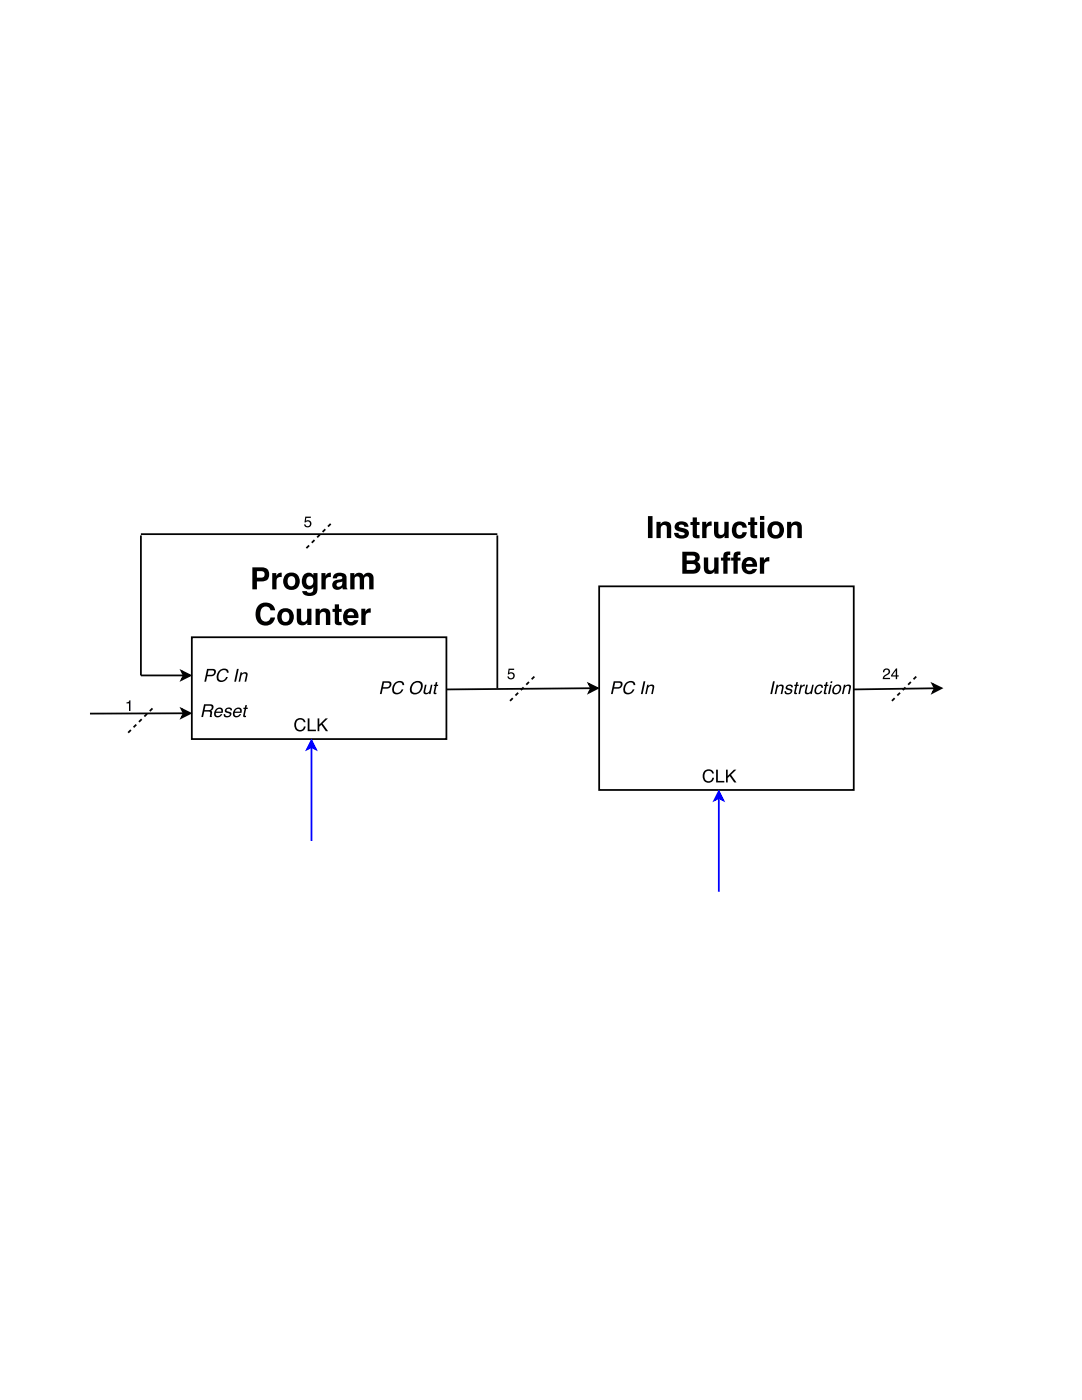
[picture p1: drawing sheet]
<svg xmlns="http://www.w3.org/2000/svg" width="216mm" height="279mm" viewBox="0 0 216 279" stroke-linecap="round" stroke-linejoin="round" font-family="sans-serif">
<path d="M38.3 127.2h50.8v20.3h-50.8z" fill="none" stroke="#000" stroke-width=".35"/>
<g fill="#000">
<path d="M51.3 114v1.3h.8a.65 .65 0 0 0 .7-.7 .65 .65 0 0 0-.7-.6zM50.4 113.2h1.9a1.41 1.41 0 0 1 1.4 1.5 1.41 1.41 0 0 1-1.5 1.3h-.9v1.6h-.9zM54.3 114.4h.8v.5a1.01 1.01 0 0 1 1.1-.6v.9a.8 .8 0 0 0-1 .9v1.5h-.9zM57.6 115.2a1.02 1.02 0 0 0-.2 1.2 1.02 1.02 0 0 0 1 .6 1.1 1.1 0 0 0 .5-1.1 1.1 1.1 0 0 0-.7-.9zM56.9 114.8a1.71 1.71 0 0 1 2.4 0 1.71 1.71 0 0 1 0 2.4 1.71 1.71 0 0 1-2.4 0 2.02 2.02 0 0 1 0-2.4zM61.3 115.2a1.05 1.05 0 0 0 .5 1.7 .98 .98 0 0 0 .7-.9 .98 .98 0 0 0-.7-1zM60.8 114.6a1.14 1.14 0 0 1 1.7 .2v-.4h.9v3a1.41 1.41 0 0 1-1.9 1.5l-.6-.1a.94 .94 0 0 1-.6-.8h.9a.73 .73 0 0 0 1 .2 .73 .73 0 0 0 .3-.9v-.2a1.31 1.31 0 0 1-1.6 .4 1.31 1.31 0 0 1-.7-1.5l.2-1zM64.1 114.4h.8v.5a1.01 1.01 0 0 1 1.1-.6v.9a.8 .8 0 0 0-1 .9v1.5h-.9zM67.2 116.4a.52 .52 0 0 0 .3 .7 .52 .52 0 0 0 .7-.3l.1-.8zM66.6 114.7a1.62 1.62 0 0 1 2.5 .3l.1 2.2 .1 .4h-.9l-.1-.4a1.05 1.05 0 0 1-1.7 .3 1.05 1.05 0 0 1 .4-1.7l1-.2a.3 .3 0 0 0 .3-.2 .3 .3 0 0 0-.1-.3l-.6-.1-.3 .1-.1 .3h-.8zM69.9 114.4h.8v.5a1.02 1.02 0 0 1 1.8 0 1.08 1.08 0 0 1 1.3-.6 1.08 1.08 0 0 1 .7 1.3v2h-.8v-2a.52 .52 0 0 0-.6-.6 .52 .52 0 0 0-.5 .7v1.9h-.8v-1.9a.53 .53 0 0 0-.5-.7 .53 .53 0 0 0-.6 .7v1.9h-.8z"/>
<path d="M51.6 120.8a1.93 1.93 0 0 1 3.3 1h-.9a1.04 1.04 0 0 0-1.2-.7 1.04 1.04 0 0 0-.9 1.1 1.31 1.31 0 0 0 1.4 1.8l.4-.3 .3-.5h.9a1.97 1.97 0 0 1-2.3 1.6 1.97 1.97 0 0 1-1.6-2.2l.2-1.2zM56.4 122.4a1.02 1.02 0 0 0-.2 1.1 1.02 1.02 0 0 0 1 .6 1.1 1.1 0 0 0 .5-1.1 1.1 1.1 0 0 0-.7-.9zM55.7 121.9a1.71 1.71 0 0 1 2.4 0 1.71 1.71 0 0 1 0 2.4 1.71 1.71 0 0 1-2.4 0 2.02 2.02 0 0 1 0-2.4zM59.2 121.5h.9v1.9a.62 .62 0 0 0 .7 .7 .62 .62 0 0 0 .5-.9v-1.7h.8v3.2h-.8v-.4a1.15 1.15 0 0 1-1.4 .4 1.15 1.15 0 0 1-.7-1.3zM63 121.5h.8v.5a1.14 1.14 0 0 1 1.3-.6 1.14 1.14 0 0 1 .8 1.1v2.2h-.9v-1.9a.63 .63 0 0 0-.7-.7 .63 .63 0 0 0-.5 .9v1.7h-.8zM66.8 120.6h.8v.9h.6v.6h-.6l.1 1.9 .5 .1v.7h-.8l-.5-.4-.1-2.3h-.4v-.6h.4zM69.5 122.3l-.2 .5h1.4a.65 .65 0 0 0-.4-.7 .65 .65 0 0 0-.8 .2zM68.9 121.8a1.57 1.57 0 0 1 1.9-.2 1.57 1.57 0 0 1 .7 1.7h-2.2a.7 .7 0 0 0 .5 .8 .7 .7 0 0 0 .8-.3h.9a1.59 1.59 0 0 1-2 .9 1.59 1.59 0 0 1-1-2zM72.1 121.5h.8v.5a1.01 1.01 0 0 1 1.1-.6v.9a.8 .8 0 0 0-1.1 .9v1.5h-.8z"/>
<path d="M59 143.7a1.11 1.11 0 0 1 1.1-.4 1.11 1.11 0 0 1 .9 .8h-.4a.82 .82 0 0 0-1-.5 .82 .82 0 0 0-.5 1.1 .8 .8 0 0 0 .6 1 .8 .8 0 0 0 .9-.7h.4a1.17 1.17 0 0 1-1.5 .9 1.17 1.17 0 0 1-.8-1.5zM61.4 143.4h.3v2.2h1.3v.3h-1.6zM63.4 143.4h.3v1.2l1.3-1.2h.4l-1 1 1.1 1.5h-.5l-.9-1.3-.4 .4v.9h-.3z"/>
</g>
<path d="M62.2 149.1v18.7" fill="none" stroke="#00f" stroke-width=".35"/>
<path d="M62.2 147.8l.8 1.8-.8-.5-.9 .5z" fill="#00f"/>
<path d="M62.2 147.8l.8 1.8-.8-.5-.9 .5z" fill="none" stroke="#00f" stroke-width=".35"/>
<g fill="#000">
<path d="M41.3 133.5h1.2a.73 .73 0 0 1 .6 .8 .73 .73 0 0 1-.7 .6l-1.1 .1-.2 1h-.3zM41.6 133.8l-.2 .9h.7a.46 .46 0 0 0 .6-.4 .46 .46 0 0 0-.4-.5zM43.8 133.8a1.01 1.01 0 0 1 1-.4 1.01 1.01 0 0 1 .8 .9h-.3a.8 .8 0 0 0-.9-.6 .8 .8 0 0 0-.7 .8 .78 .78 0 0 0 0 1 .78 .78 0 0 0 1 .2l.4-.6h.4a1.23 1.23 0 0 1-1 1 1.23 1.23 0 0 1-1.2-.5v-.9zM47.3 133.5h.3l-.5 2.5h-.4zM48 134.2h.3l-.1 .2a.61 .61 0 0 1 .8-.2 .61 .61 0 0 1 .4 .7l-.3 1.1h-.3l.3-1.1a.44 .44 0 0 0-.5-.5 .44 .44 0 0 0-.4 .5l-.3 1.1h-.3z"/>
<path d="M76.3 136h1.2a.73 .73 0 0 1 .6 .7 .73 .73 0 0 1-.7 .7h-1l-.3 1.1h-.3zM76.6 136.3l-.2 .8h.7a.46 .46 0 0 0 .6-.3 .46 .46 0 0 0-.4-.5zM78.8 136.3a1.01 1.01 0 0 1 1.1-.4 1.01 1.01 0 0 1 .7 .8h-.3a.8 .8 0 0 0-.9-.5 .8 .8 0 0 0-.7 .7 .78 .78 0 0 0 0 1.1 .78 .78 0 0 0 1 .1l.4-.5h.4a1.23 1.23 0 0 1-.9 .9 1.23 1.23 0 0 1-1.3-.4v-.9zM82.3 136.4a1.12 1.12 0 0 1 1.3-.5 1.12 1.12 0 0 1 .7 1.3 1.45 1.45 0 0 1-.9 1.2 1.45 1.45 0 0 1-1.5-.2l-.1-.9zM82.6 136.5a1.08 1.08 0 0 0 0 1.7 1.22 1.22 0 0 0 1.2-.5 1.22 1.22 0 0 0-.1-1.4l-.7-.1zM84.8 136.7h.3l-.2 1.2a.42 .42 0 0 0 .4 .4 .42 .42 0 0 0 .4-.4l.3-1.2h.3l-.4 1.8h-.3l.1-.3a.6 .6 0 0 1-.7 .4 .6 .6 0 0 1-.5-.7zM87 136.1h.3l-.1 .6h.3l-.1 .2h-.3l-.3 1.2 .3 .2v.2a.37 .37 0 0 1-.6-.4l.3-1.2h-.3l.1-.2h.2z"/>
</g>
<path d="M119.6 117h50.8v40.7h-50.8z" fill="#fff"/>
<path d="M119.6 117h50.8v40.7h-50.8z" fill="none" stroke="#000" stroke-width=".35"/>
<g fill="#000">
<path d="M129.3 103h.9v4.4h-.9zM131 104.1h.8v.5a1.14 1.14 0 0 1 1.3-.5 1.14 1.14 0 0 1 .8 1.1v2.2h-.8v-2a.63 .63 0 0 0-.8-.6 .63 .63 0 0 0-.5 .8v1.8h-.8zM135 104.4a1.48 1.48 0 0 1 2.4 .7h-.9a.54 .54 0 0 0-.5-.4 .54 .54 0 0 0-.5 .4l.1 .1a2.2 2.2 0 0 1 1.8 1 1.17 1.17 0 0 1-1.4 1.3l-.9-.2a1.06 1.06 0 0 1-.6-1h.9a.69 .69 0 0 0 .5 .5 .69 .69 0 0 0 .7-.3l-.1-.2a2.36 2.36 0 0 1-1.9-.9v-.5zM138.2 103.3h.9v.9h.5v.6h-.5v1.9l.5 .1v.6h-.8l-.5-.3-.1-2.3h-.4v-.6h.4zM140.1 104.1h.8v.6a1.01 1.01 0 0 1 1.1-.6v.8a.8 .8 0 0 0-1 .9v1.6h-.9zM142.5 104.1h.8v2a.62 .62 0 0 0 .8 .7 .62 .62 0 0 0 .4-.9v-1.8h.9v3.3h-.8v-.5a1.15 1.15 0 0 1-1.4 .5 1.15 1.15 0 0 1-.7-1.3zM146.4 104.5a1.48 1.48 0 0 1 1.6-.4 1.48 1.48 0 0 1 1 1.2h-.8a.63 .63 0 0 0-.8-.5 .63 .63 0 0 0-.5 .8 .83 .83 0 0 0 .2 .8 .83 .83 0 0 0 .8 .3l.2-.5h.9a1.54 1.54 0 0 1-1.9 1.3 1.54 1.54 0 0 1-1-2.1zM149.7 103.3h.9v.9h.5v.6h-.5v1.9l.5 .1v.6h-.8l-.5-.3-.1-2.3h-.4v-.6h.4zM151.6 103h.9v.8h-.9zM151.6 104.1h.9v3.3h-.9zM154.2 105a1.02 1.02 0 0 0-.2 1.2 1.02 1.02 0 0 0 1 .6 1.1 1.1 0 0 0 .5-1.1 1.1 1.1 0 0 0-.7-.9zM153.5 104.6a1.71 1.71 0 0 1 2.4 0 1.71 1.71 0 0 1 0 2.4 1.71 1.71 0 0 1-2.4 0 2.02 2.02 0 0 1 0-2.4zM157.1 104.1h.8v.5a1.14 1.14 0 0 1 1.3-.5 1.14 1.14 0 0 1 .8 1.1v2.2h-.9v-2a.63 .63 0 0 0-.7-.6 .63 .63 0 0 0-.5 .8v1.8h-.8z"/>
<path d="M137 110.9v.9h1.1a.52 .52 0 0 0 .6-.5 .52 .52 0 0 0-.7-.4zM137 112.6v1.1h1.1a.6 .6 0 0 0 .7-.5 .6 .6 0 0 0-.7-.6zM136.1 110.1h2.2a1.11 1.11 0 0 1 1.2 .7 1.11 1.11 0 0 1-.4 1.3 1.28 1.28 0 0 1 .5 1.6 1.28 1.28 0 0 1-1.5 .8h-2zM140.4 111.3h.9v1.9a.62 .62 0 0 0 .7 .7 .62 .62 0 0 0 .5-.9v-1.7h.9v3.2h-.9v-.5a1.15 1.15 0 0 1-1.3 .5 1.15 1.15 0 0 1-.8-1.3zM144.6 110.2l1.1-.1v.7a.38 .38 0 0 0-.5 0 .38 .38 0 0 0 0 .5h.5v.6h-.5v2.6h-.9v-2.6h-.4v-.6h.4l.1-.8zM146.6 110.2l1.1-.1v.7a.38 .38 0 0 0-.4 0 .38 .38 0 0 0-.1 .5h.6v.6h-.6v2.6h-.8v-2.6h-.5v-.6h.4l.1-.8zM149.1 112.1l-.2 .5h1.3a.65 .65 0 0 0-.4-.7 .65 .65 0 0 0-.7 .2zM148.4 111.6a1.57 1.57 0 0 1 1.9-.3 1.57 1.57 0 0 1 .8 1.8h-2.3a.7 .7 0 0 0 .5 .8 .7 .7 0 0 0 .9-.4h.8a1.59 1.59 0 0 1-2 1 1.59 1.59 0 0 1-1-2zM151.6 111.3h.8v.5a1.01 1.01 0 0 1 1.1-.6v.9a.8 .8 0 0 0-1 .8v1.6h-.9z"/>
<path d="M140.5 153.9a1.11 1.11 0 0 1 1.1-.4 1.11 1.11 0 0 1 .8 .9h-.3a.82 .82 0 0 0-1-.5 .82 .82 0 0 0-.5 1 .8 .8 0 0 0 .6 1 .8 .8 0 0 0 .9-.7h.4a1.17 1.17 0 0 1-1.5 1 1.17 1.17 0 0 1-.8-1.6zM142.9 153.6h.3v2.2h1.3v.4h-1.6zM144.9 153.6h.3v1.2l1.2-1.2h.5l-1 1 1.1 1.6h-.5l-.9-1.3-.4 .4v.9h-.3z"/>
</g>
<path d="M143.4 159.3v18.7" fill="none" stroke="#00f" stroke-width=".35"/>
<path d="M143.4 157.9l.9 1.8-.9-.4-.9 .4z" fill="#00f"/>
<path d="M143.4 157.9l.9 1.8-.9-.4-.9 .4z" fill="none" stroke="#00f" stroke-width=".35"/>
<g fill="#000">
<path d="M122.5 136h1.1a.73 .73 0 0 1 .7 .7 .73 .73 0 0 1-.8 .7h-1l-.2 1.1h-.4zM122.7 136.3l-.2 .8h.7a.46 .46 0 0 0 .6-.3 .46 .46 0 0 0-.4-.5zM124.9 136.3a1.01 1.01 0 0 1 1.1-.4 1.01 1.01 0 0 1 .8 .8h-.4a.8 .8 0 0 0-.9-.5 .8 .8 0 0 0-.7 .7 .78 .78 0 0 0 0 1.1 .78 .78 0 0 0 1 .1l.5-.5h.3a1.23 1.23 0 0 1-.9 .9 1.23 1.23 0 0 1-1.3-.4v-.9zM128.4 136h.4l-.6 2.5h-.3zM129.1 136.7h.3v.2a.61 .61 0 0 1 .7-.3 .61 .61 0 0 1 .4 .7l-.2 1.2h-.4l.3-1.2a.44 .44 0 0 0-.5-.4 .44 .44 0 0 0-.4 .5l-.2 1.1h-.4z"/>
<path d="M154.3 136h.3l-.5 2.5h-.4zM155 136.7h.3l-.1 .2a.61 .61 0 0 1 .7-.3 .61 .61 0 0 1 .4 .7l-.2 1.2h-.3l.2-1.2a.44 .44 0 0 0-.4-.4 .44 .44 0 0 0-.5 .5l-.2 1.1h-.3zM156.9 136.9a.71 .71 0 0 1 .8-.3 .71 .71 0 0 1 .5 .6h-.3a.4 .4 0 0 0-.4-.3 .4 .4 0 0 0-.4 .3l.1 .1a.91 .91 0 0 1 .9 .7 .82 .82 0 0 1-.7 .6 .82 .82 0 0 1-.9-.5l.1-.2h.3a.42 .42 0 0 0 .4 .4 .42 .42 0 0 0 .4-.5 .74 .74 0 0 1-.9-.8zM158.9 136.1h.3l-.1 .6h.3l-.1 .2h-.3l-.2 1.2 .3 .2-.1 .2a.37 .37 0 0 1-.5-.4l.2-1.2h-.2v-.2h.3zM159.7 136.7h.3l-.1 .3 .4-.4h.3l-.1 .3a.6 .6 0 0 0-.6 .5l-.3 1.1h-.3zM160.9 136.7h.3l-.3 1.2a.42 .42 0 0 0 .5 .4 .42 .42 0 0 0 .4-.4l.3-1.2h.3l-.4 1.8h-.3v-.3a.6 .6 0 0 1-.7 .4 .6 .6 0 0 1-.4-.7zM162.9 136.9a.69 .69 0 0 1 .8-.3 .69 .69 0 0 1 .5 .7h-.3a.5 .5 0 0 0-.6-.4 .5 .5 0 0 0-.4 .6 .51 .51 0 0 0 .2 .8 .51 .51 0 0 0 .7-.4h.3a.8 .8 0 0 1-1.1 .6 .8 .8 0 0 1-.4-1.2zM164.8 136.1h.3l-.1 .6h.3v.2h-.3l-.3 1.2 .3 .2-.1 .2a.37 .37 0 0 1-.5-.4l.3-1.2h-.3l.1-.2h.2zM165.6 136.7h.3l-.3 1.8h-.4zM165.8 136h.3l-.1 .3h-.3zM166.6 137.1a.71 .71 0 0 0 .2 1.2 .87 .87 0 0 0 .5-1.4h-.4zM166.5 136.9a.79 .79 0 0 1 1.1-.2 .79 .79 0 0 1 .1 1.1 .84 .84 0 0 1-.9 .8 .84 .84 0 0 1-.7-1zM168.4 136.7h.3l-.1 .2a.61 .61 0 0 1 .8-.3 .61 .61 0 0 1 .4 .7l-.3 1.2h-.3l.2-1.2a.44 .44 0 0 0-.4-.4 .44 .44 0 0 0-.4 .5l-.3 1.1h-.3z"/>
</g>
<path d="M117.9 137.4l-28.8 .2" fill="none" stroke="#030303" stroke-width=".35"/>
<path d="M117.5 136.5l1.8 .8-1.8 .9 .4-.8z" fill="#030303"/>
<path d="M117.5 136.5l1.8 .8-1.8 .9 .4-.8zM186.5 137.4l-16.1 .2" fill="none" stroke="#030303" stroke-width=".35"/>
<path d="M60.9 103.1h1.1v.3h-.9l-.1 .6a.73 .73 0 0 1 1.1 .3 .73 .73 0 0 1-.5 1 .73 .73 0 0 1-.9-.6h.3a.47 .47 0 0 0 .7 .2 .47 .47 0 0 0 0-.7 .47 .47 0 0 0-.7 .1h-.2zM101.5 133.4h1.1v.3h-.9l-.1 .6a.73 .73 0 0 1 1 .3 .73 .73 0 0 1-.4 1 .73 .73 0 0 1-1-.6h.3a.47 .47 0 0 0 .7 .2 .47 .47 0 0 0 .1-.7 .47 .47 0 0 0-.7 .1h-.3z" fill="#000"/>
<path d="M61.1 109.4l5.1-5.1M101.8 139.9l5.1-5.1" fill="none" stroke="#030303" stroke-width=".35" stroke-dasharray=".8 .8" stroke-linecap="butt"/>
<path d="M186.1 136.5l1.8 .8-1.8 1 .4-.9z" fill="#030303"/>
<path d="M28.1 106.6h71.1M28.1 106.9v27.9h8.6M99.2 106.9v30.4M186.1 136.5l1.8 .8-1.8 1 .4-.9z" fill="none" stroke="#030303" stroke-width=".35"/>
<path d="M176.4 133.5a.7 .7 0 0 1 1.1 .2 .7 .7 0 0 1-.4 1l-.7 .6h1.2v.2h-1.5a1.33 1.33 0 0 1 1.1-1.2 .43 .43 0 0 0-.2-.7 .43 .43 0 0 0-.5 .6h-.3zM178.7 133.8l-.6 1h.6zM178.8 133.4h.2v1.4h.3v.2h-.3v.5h-.3v-.5h-.9v-.2z" fill="#000"/>
<path d="M178 139.9l5.1-5.1" fill="none" stroke="#030303" stroke-width=".35" stroke-dasharray=".8 .8" stroke-linecap="butt"/>
<path d="M36.2 133.9l1.8 .9-1.8 .9 .5-.9z" fill="#030303"/>
<path d="M36.2 133.9l1.8 .9-1.8 .9 .5-.9zM36.7 142.4h-18.7" fill="none" stroke="#030303" stroke-width=".35"/>
<path d="M41 140.8l-.2 .9h.8a.45 .45 0 0 0 .6-.3 .45 .45 0 0 0-.4-.6zM40.7 140.6h1.2a.66 .66 0 0 1 .7 .5 .66 .66 0 0 1-.5 .7l.2 .3v1h-.4v-.9l-.4-.2h-.7l-.3 1.1h-.3zM43.1 141.5a.76 .76 0 0 1 1.1-.2 .76 .76 0 0 1 .2 1h-1.3a.5 .5 0 0 0 .3 .6 .5 .5 0 0 0 .6-.4h.4a.85 .85 0 0 1-1.3 .6 .85 .85 0 0 1-.1-1.4zM43.4 141.6l-.3 .4h1.1l-.1-.3-.2-.2zM45 141.5a.71 .71 0 0 1 .7-.3 .71 .71 0 0 1 .6 .6h-.3a.4 .4 0 0 0-.4-.3 .4 .4 0 0 0-.4 .3l.1 .1a.91 .91 0 0 1 .9 .7 .82 .82 0 0 1-.8 .6 .82 .82 0 0 1-.8-.5v-.2h.3a.42 .42 0 0 0 .5 .4 .42 .42 0 0 0 .4-.5 .74 .74 0 0 1-.9-.8zM46.9 141.5a.76 .76 0 0 1 1-.2 .76 .76 0 0 1 .3 1h-1.4a.5 .5 0 0 0 .4 .6 .5 .5 0 0 0 .6-.4h.3a.85 .85 0 0 1-1.3 .6 .85 .85 0 0 1-.1-1.4zM47.1 141.6l-.2 .4h1v-.3l-.2-.2zM49 140.7h.3l-.1 .5h.3l-.1 .3h-.3l-.2 1.2 .2 .2v.2a.37 .37 0 0 1-.6-.4l.3-1.2h-.3l.1-.3h.2z" fill="#000"/>
<path d="M36.2 141.5l1.8 .8-1.8 .9 .5-.8z" fill="#030303"/>
<path d="M36.2 141.5l1.8 .8-1.8 .9 .5-.8z" fill="none" stroke="#030303" stroke-width=".35"/>
<path d="M25.2 140.2a.47 .47 0 0 0 .6-.4h.2v2.1h-.3v-1.5h-.5z" fill="#000"/>
<path d="M25.6 146.2l5.1-5.1" fill="none" stroke="#030303" stroke-width=".35" stroke-dasharray=".8 .8" stroke-linecap="butt"/>
</svg>
